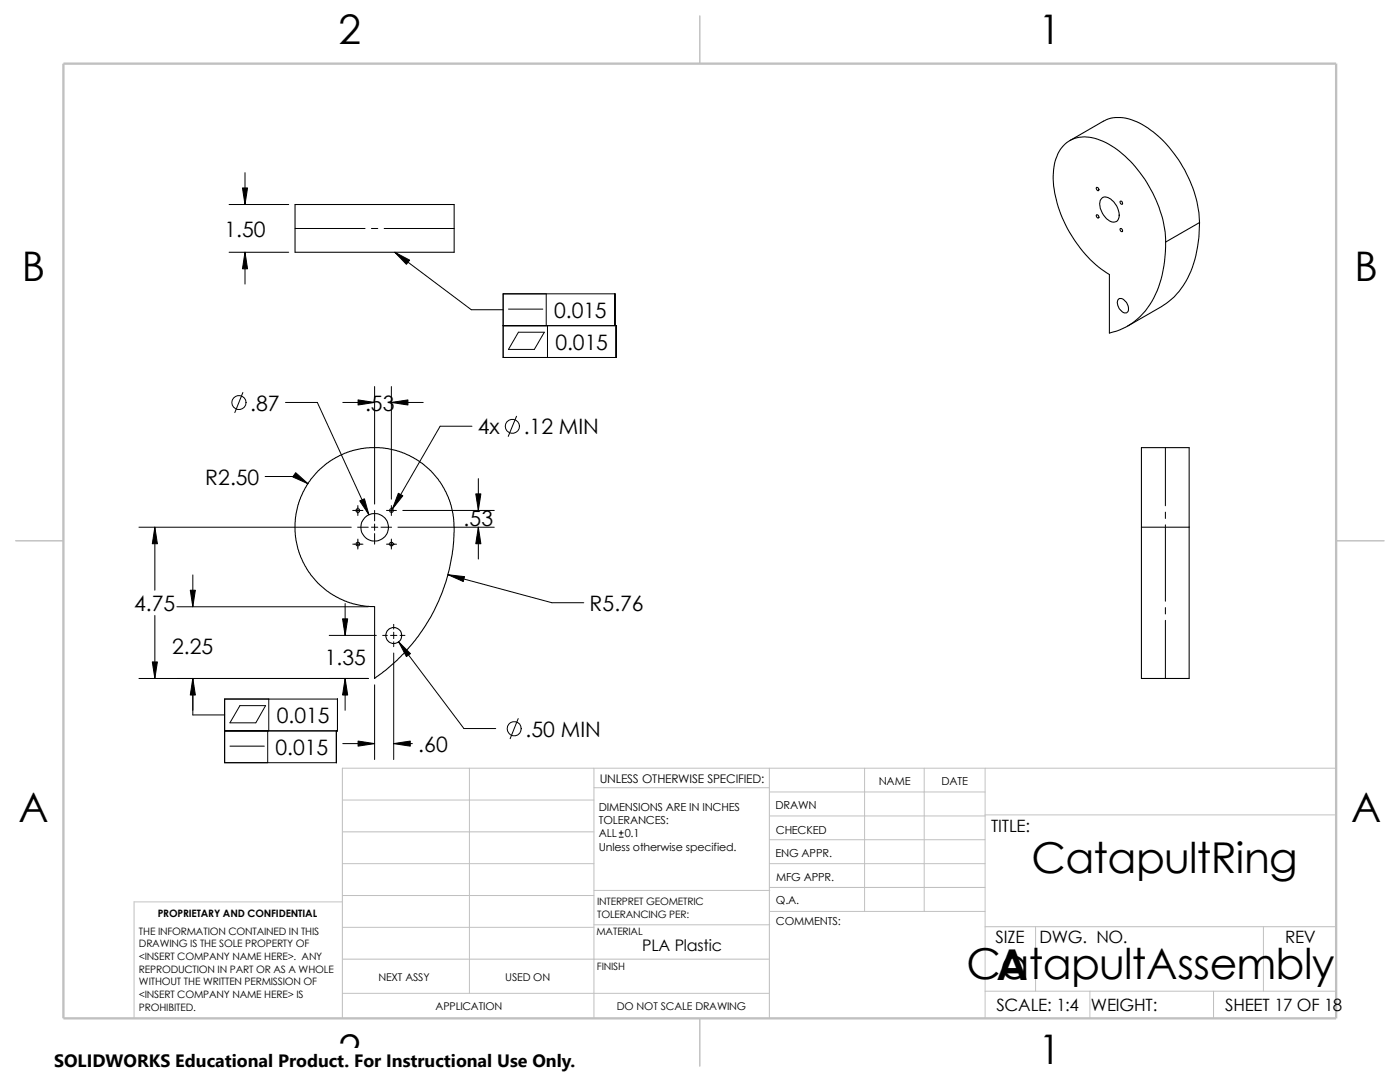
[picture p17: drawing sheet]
<svg xmlns="http://www.w3.org/2000/svg" width="279mm" height="216mm" viewBox="0 0 279 216" stroke-linecap="round" stroke-linejoin="round" font-family="sans-serif">
<defs><g id="words">
<g font-size="8.5">
<text x="205.9" y="174.1">CatapultRing</text>
<text x="192.9" y="195.3">CatapultAssembly</text>
<text x="198.8" y="195.5">A</text>
</g>
<g font-size="8.1">
<text x="67.6" y="8.8">2</text>
<text x="207.3" y="8.8">1</text>
<text x="4.4" y="56.1">B</text>
<text x="270.3" y="56.1">B</text>
<text x="3.7" y="164.1">A</text>
<text x="269.6" y="164.1">A</text>
<text x="67.6" y="212.3">2</text>
<text x="207.3" y="212.3">1</text>
</g>
<g font-size="4.2">
<text x="44.8" y="47.2">1.50</text>
<text x="110.6" y="63.5">0.015</text>
<text x="110.8" y="69.8">0.015</text>
<text x="50" y="82">.87</text>
<text x="72.8" y="82">.53</text>
<text x="95.4" y="86.7">4x</text>
<text x="104.5" y="86.7">.12 MIN</text>
<text x="41" y="96.8">R2.50</text>
<text x="92.5" y="104.9">.53</text>
<text x="26.8" y="122">4.75</text>
<text x="117.7" y="121.9">R5.76</text>
<text x="34.4" y="130.5">2.25</text>
<text x="64.8" y="132.8">1.35</text>
<text x="55.2" y="144.4">0.015</text>
<text x="104.9" y="147">.50 MIN</text>
<text x="55" y="150.7">0.015</text>
<text x="83.5" y="150.1">.60</text>
</g>
<text font-size="3.6" x="10.8" y="213">SOLIDWORKS Educational Product. For Instructional Use Only.</text>
<g font-size="3.4">
<text x="197.8" y="166">TITLE:</text>
<text x="198.7" y="188.1">SIZE</text>
<text x="207.5" y="188.1">DWG. NO.</text>
<text x="256.5" y="188.2">REV</text>
<text x="198.8" y="201.7">SCALE: 1:4</text>
<text x="217.7" y="201.8">WEIGHT:</text>
<text x="244.5" y="201.7">SHEET 17 OF 18</text>
</g>
<text font-size="3.2" x="128.2" y="189.8">PLA Plastic</text>
<text font-size="2.4" x="119.7" y="156.2">UNLESS OTHERWISE SPECIFIED:</text>
<g font-size="2.2">
<text x="119.5" y="161.8">DIMENSIONS ARE IN INCHES</text>
<text x="154.8" y="161.5">DRAWN</text>
<text x="175.4" y="156.7">NAME</text>
<text x="187.9" y="156.7">DATE</text>
<text x="119.5" y="164.4">TOLERANCES:</text>
<text x="119.5" y="167.1">ALL</text>
<text x="124.7" y="167.1">0.1</text>
<text x="154.8" y="166.3">CHECKED</text>
<text x="119.5" y="169.8">Unless otherwise specified.</text>
<text x="154.8" y="171">ENG APPR.</text>
<text x="154.9" y="175.7">MFG APPR.</text>
<text x="154.9" y="184.7">COMMENTS:</text>
<text x="154.9" y="180.5">Q.A.</text>
</g>
<g font-size="2.1">
<text x="75.5" y="195.7">NEXT ASSY</text>
<text x="100.8" y="195.7">USED ON</text>
<text x="86.9" y="201.5">APPLICATION</text>
<text x="123.1" y="201.6">DO NOT SCALE DRAWING</text>
</g>
<g font-size="2">
<text x="31.5" y="183">PROPRIETARY AND CONFIDENTIAL</text>
<text x="119.2" y="180.6">INTERPRET GEOMETRIC</text>
<text x="119.2" y="183.1">TOLERANCING PER:</text>
<text x="27.7" y="186.5">THE INFORMATION CONTAINED IN THIS</text>
<text x="27.7" y="189.1">DRAWING IS THE SOLE PROPERTY OF</text>
<text x="27.7" y="191.6">&lt;INSERT COMPANY NAME HERE&gt;. ANY</text>
<text x="119" y="186.6">MATERIAL</text>
<text x="27.7" y="194.1">REPRODUCTION IN PART OR AS A WHOLE</text>
<text x="27.7" y="196.6">WITHOUT THE WRITTEN PERMISSION OF</text>
<text x="119.1" y="193.5">FINISH</text>
<text x="27.7" y="199.1">&lt;INSERT COMPANY NAME HERE&gt; IS</text>
<text x="27.7" y="201.7">PROHIBITED.</text>
</g>
</g></defs>
<g fill="none" stroke="#c0c0c0" stroke-width=".2">
<path d="M68.3 159.6h50.2M93.7 153.3v44.9M118.5 157.2h35M118.5 153.3v49.9M153.5 158h43.1M153.5 153.3v49.9M172.6 153.3v28.6M184.4 153.3v28.6M196.6 153.3v49.9M266.7 153.3h-198.4v49.9M68.3 180h-41.5v23.2M68.3 172.3h50.2"/>
<path d="M68.3 166h50.2M68.3 178.7h50.2M118.5 177.7h35.1M153.5 177.1h43.1M153.5 172.3h43.1M153.5 162.8h43.1M153.5 167.6h43.1M196.6 162.6h70.1M68.3 191.4h85.2M68.3 185h50.2M68.3 198.2h85.2M118.5 184.5h35.1"/>
<path d="M153.6 181.9h43M196.6 184.9h70.1M196.6 197.8h70.1M206.7 184.9v12.9M217.5 197.8v5.4M242.2 197.8v5.4M252.1 184.9v12.9"/>
</g>
<path d="M139.7 3.2v9.5M3.1 107.9h9.6M266.7 107.9h9.5M139.7 203.2v9.5" fill="none" stroke="#c0c0c0" stroke-width=".21"/>
<path d="M12.7 12.7h254v190.5h-254z" fill="none" stroke="#c0c0c0" stroke-width=".47"/>
<g fill="none" stroke="#000" stroke-width=".21">
<path d="M212.2 29.1a6.4 6.4 0 0 1 7.4-1.1 21.8 21.8 0 0 1 10.8 11.2 22 22 0 0 1 1.7 14.7 15.3 15.3 0 0 1-8 11.6l-2.7 1v-11.7a24.8 24.8 0 0 1-11.2-19.7 9 9 0 0 1 2-6zM213.5 28.1l6.7-3.9a7.6 7.6 0 0 1 7.2 .4 24.6 24.6 0 0 1 12 19.8M218.8 37.4a.36 .36 0 0 1 .4 .2 .36 .36 0 0 1-.1 .5l-.2-.3zM220 39.5a1.74 1.74 0 0 1 2.1 .6 3.6 3.6 0 0 1 1 3.8 1.38 1.38 0 0 1-2.2-.2 4.1 4.1 0 0 1-1.3-3.7zM58.9 40.8h31.7v9.5h-31.7zM218.9 42.8a.38 .38 0 0 1 .3 .3 .38 .38 0 0 1-.1 .4 .48 .48 0 0 1-.2-.7zM223.1 59.8a.95 .95 0 0 1 1.5 .4 1.64 1.64 0 0 1 .3 2.2 1.65 1.65 0 0 1-1.8-1.6l-.1-.4zM223.6 45.6a.33 .33 0 0 1 .4 .2 .33 .33 0 0 1-.1 .4l-.3-.2zM223.6 40.2a.33 .33 0 0 1 .4 .1 .33 .33 0 0 1-.1 .5l-.3-.2zM239.4 44.4l-6.8 3.9M239.4 44.4a21.9 21.9 0 0 1-4.1 13.7l-.9 1.1-1.7 1.4-7.7 4.5M63.5 93.9l1.6-1.4 1.8-1.1 1.9-1 1.7-.5 2.3-.5 1.9-.1 2.6 .2 2.8 .7 1.6 .7 2.5 1.5 1.8 1.5 1.4 1.6 1.6 2.7 .7 1.6 .7 2.6 .2 1.6a36.5 36.5 0 0 1-15.8 31.4v-14.3l-2.6-.2-2.8-.8-1.6-.6-2.7-1.7-1.6-1.4-1.9-2.2-1.1-2.1-1-2.5-.4-1.9-.3-2.5 .3-2.5 .4-1.9 1-2.6 .7-1.3 .9-1.4z"/>
<path d="M227.8 105.2h9.5M227.8 105.2v-15.9h9.5v15.9M227.8 105.2v30.2h9.5v-30.2"/>
<circle cx="71.4" cy="101.9" r=".38"/>
<circle cx="71.4" cy="108.6" r=".37"/>
<circle cx="74.8" cy="105.2" r="2.75"/>
<circle cx="78.1" cy="101.9" r=".38"/>
<circle cx="78.1" cy="108.6" r=".37"/>
<circle cx="78.6" cy="126.8" r="1.6"/>
</g>
<g fill="none" stroke="#000" stroke-width=".2">
<path d="M48.9 34.5v6.3M45.7 40.8h11.9M45.7 50.3h11.9M48.9 50.3v6.4M58.9 45.6h14M74.1 45.6h1.3M76.7 45.6h13.9M78.8 50.3l15.3 11.5h6.3M109 58.6v6.4M48.5 78.3l-1.6 4M74.8 77.1v23.5M78.1 77.1v22.5"/>
<path d="M100.4 65h22.6v6.3h-22.6v-12.7h22.3v6.4M101.5 61.7h6.8M103.5 66.3h5.1l-2 3.4h-5.1zM109.3 65v6.3M52.9 95.1h6.4l2.2 1.4M57 80.3h6.3l10.3 22.4M68.4 80.3h6.4M78.1 80.3h6.4M94.2 85h-6.4l-9.5 16.6M95.5 95.5v6.4M103.1 83.1l-1.7 4M232.6 89.3v11.6"/>
<path d="M27.7 105.2h42.4M30.9 105.2v12.6M38.5 114.7v6.4M70.4 101.9h2M70.4 108.6h2M71.4 105.2h2.1M71.4 100.9v2M71.4 107.6v2M74.1 105.2h1.3M74.8 101.9v2M74.8 104.6v1.2M74.8 106.5v2.1"/>
<path d="M76 105.2h2.1M77.1 101.9h2M77.1 108.6h2M78.1 100.9v2M78.1 107.6v2M79.4 105.2h19.2M80.4 101.9h18.2M89.4 114.7l20.8 5.6h6.3M95.5 105.2v6.3M232.6 102.2v1.3M232.6 104.7v15.3M27.7 135.4h45.8"/>
<path d="M30.9 122.8v12.6M35.3 121.1h38.2M38.5 135.4v7.3h6.3M53.6 139.5v6.3M65.7 126.8h9.4M68.9 120.4v6.4M68.9 135.4v6.3M74.8 136.7v14.9M76.4 126.8h.9M77.9 126.8h1.3M78.6 124.6v.9M78.6 126.2v1.2"/>
<path d="M78.6 128.1v.9M78.6 130.3v21.3M79.5 128.1l13.1 17.3h6.3M79.8 126.8h1M232.6 121.2v1.3M232.6 123.8v11.6M44.8 145.8h22.6v-6.3h-22.6v12.7h22.3v-6.4M45.9 148.9h6.8M47.9 140.8h5.1l-1.9 3.4h-5.2zM53.4 145.8v6.4M68.4 148.4h6.4M78.6 148.4h3.7"/>
<path d="M103.4 143.4l-1.6 4M123.6 167h.8M123.6 166.2h.8M124 165.8v.8"/>
<circle cx="47.7" cy="80.3" r="1.4"/>
<circle cx="102.3" cy="85.1" r="1.4"/>
<circle cx="102.6" cy="145.4" r="1.41"/>
</g>
<g fill="#000" stroke="#000" stroke-width=".2">
<path d="M48.4 37.5h1l-.5 3.3zM48.9 50.3l.5 3.3h-1zM78.8 50.3l2.9 1.6-.6 .8zM59 94.3l2.5 2.2-3.1-1.3zM71.5 79.8l3.3 .5-3.3 .5zM78.1 80.3l3.3-.5v1zM30.9 105.2l.5 3.3h-1zM71.8 99.9l.9-.4 .9 3.2zM79.5 98.4l.9 .5-2.1 2.7zM89.4 114.7l3.3 .4-.2 .9zM95 98.6h1l-.5 3.3zM95.5 105.2l.5 3.3h-1z"/>
<path d="M30.4 132.1h1l-.5 3.3zM38 117.8h1l-.5 3.3zM38.5 135.4l.5 3.3h-1zM68.4 123.5h1l-.5 3.3zM68.9 135.4l.5 3.3h-1zM79.5 128.1l2.4 2.3-.8 .6zM71.5 147.9l3.3 .5-3.3 .5zM78.6 148.4l3.3-.5v1z"/>
</g>
<path d="M10.8 209.2h104.1v6.7h-104.1z" fill="#fff"/>
<use href="#words"/>
</svg>
